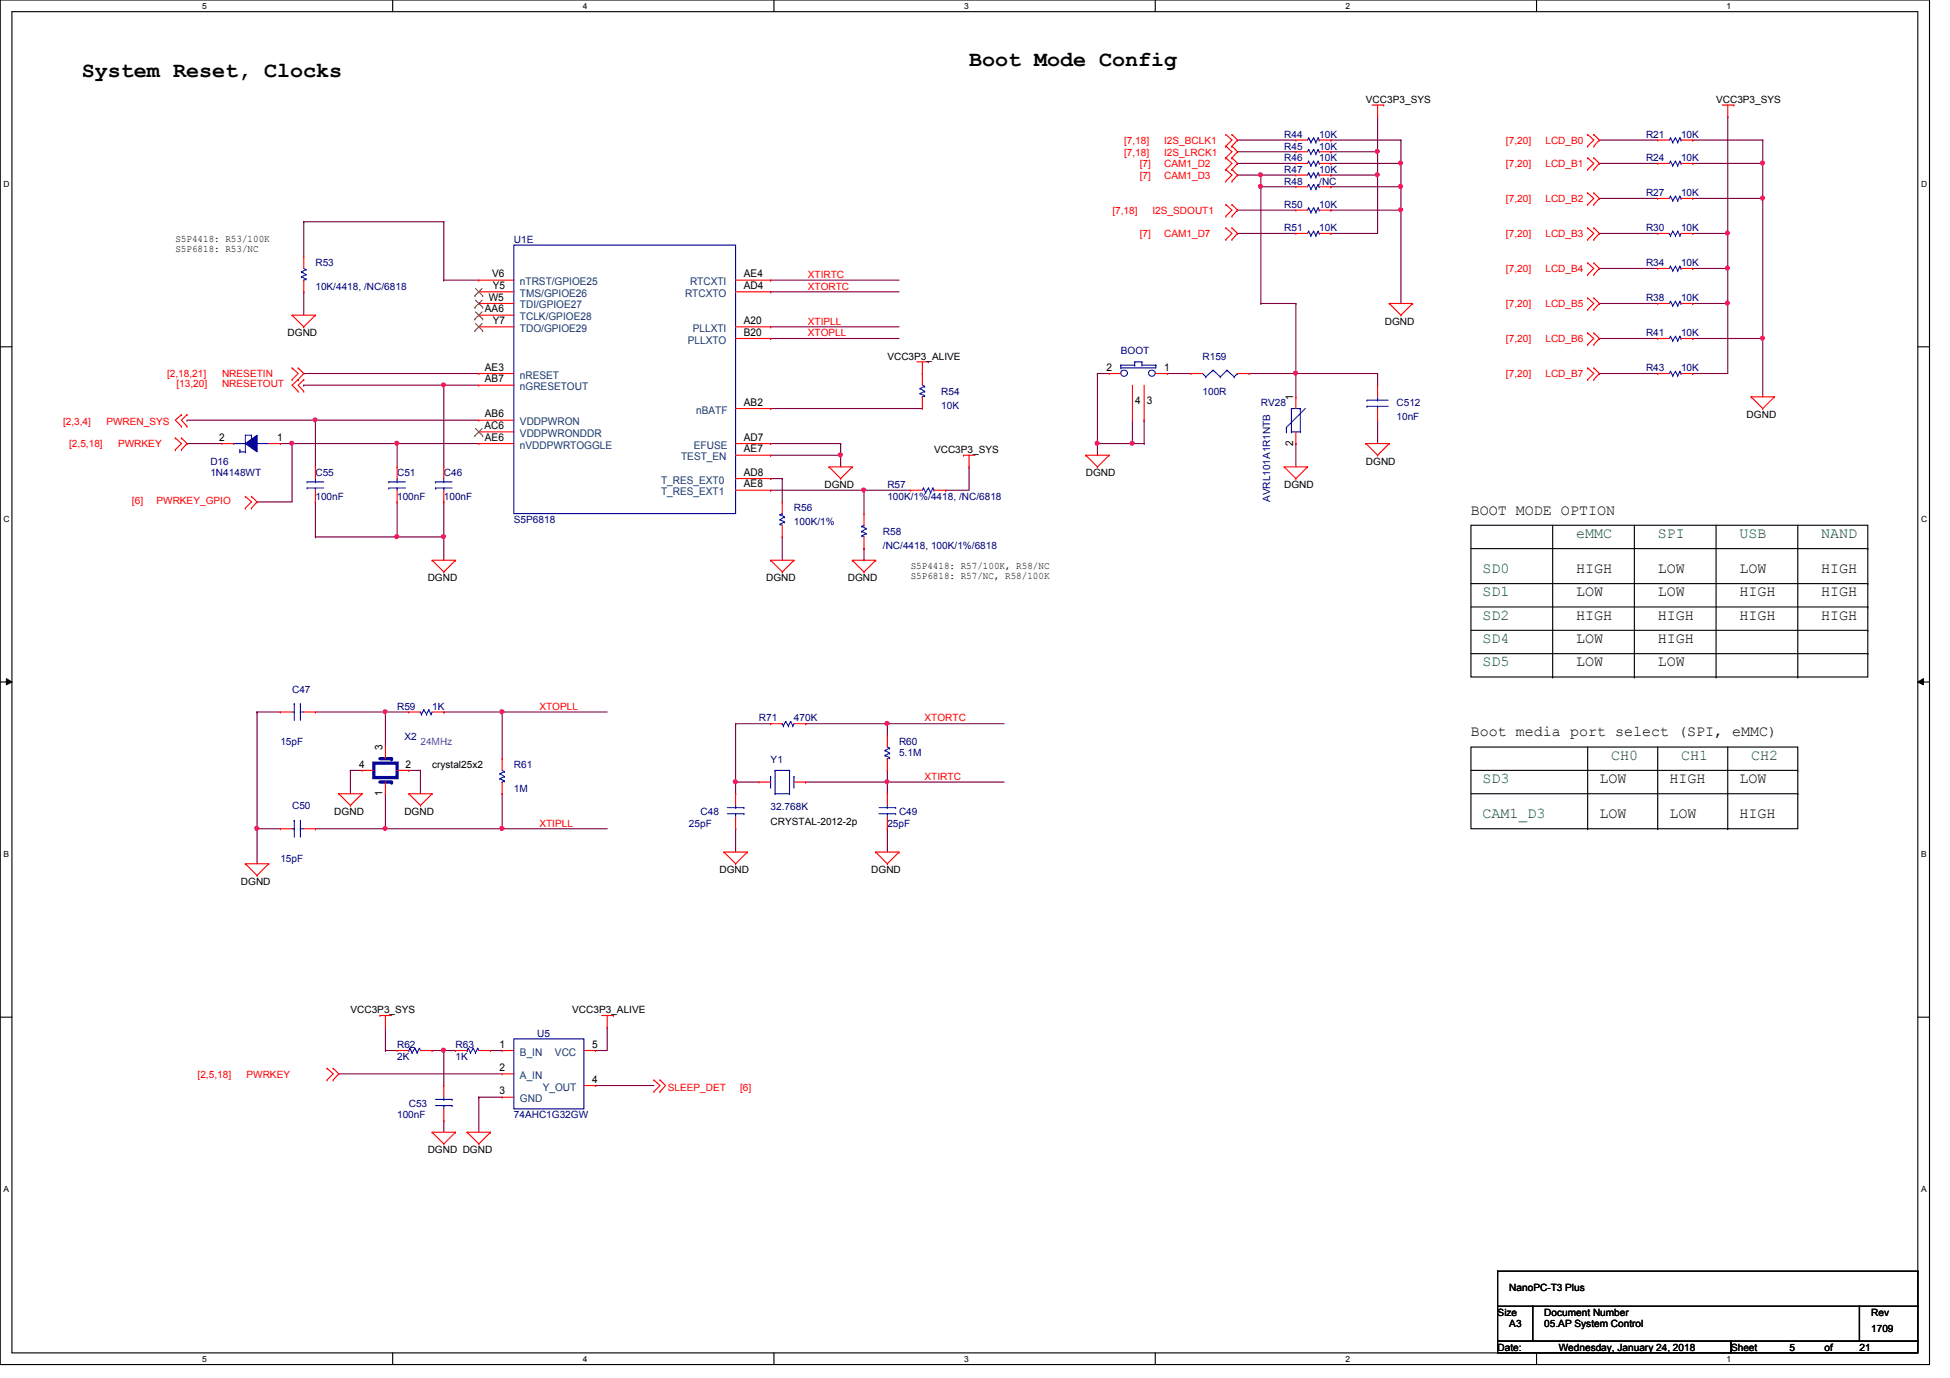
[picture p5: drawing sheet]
<svg xmlns="http://www.w3.org/2000/svg" width="297mm" height="210mm" viewBox="0 0 297 210" stroke-linecap="round" stroke-linejoin="round" font-family="sans-serif">
<defs><g id="words">
<g font-size="3.3">
<text x="12.5" y="11.8">System Reset, Clocks</text>
<text x="147.6" y="10">Boot Mode Config</text>
</g>
<g font-size="2.3">
<text x="224.1" y="78.4">BOOT MODE OPTION</text>
<text x="240.1" y="87.3">HIGH</text>
<text x="252.5" y="87.3">LOW</text>
<text x="265" y="87.3">LOW</text>
<text x="277.4" y="87.3">HIGH</text>
<text x="240.1" y="90.8">LOW</text>
<text x="240.1" y="94.4">HIGH</text>
<text x="252.5" y="90.8">LOW</text>
<text x="252.5" y="94.4">HIGH</text>
<text x="265" y="90.8">HIGH</text>
<text x="265" y="94.4">HIGH</text>
<text x="277.4" y="90.8">HIGH</text>
<text x="277.4" y="94.4">HIGH</text>
<text x="240.1" y="98">LOW</text>
<text x="240.1" y="101.5">LOW</text>
<text x="252.5" y="98">HIGH</text>
<text x="252.5" y="101.5">LOW</text>
<text x="224.1" y="112.2">Boot media port select (SPI, eMMC)</text>
<text x="243.6" y="119.3">LOW</text>
<text x="254.3" y="119.3">HIGH</text>
<text x="265" y="119.3">LOW</text>
<text x="243.6" y="124.6">LOW</text>
<text x="254.3" y="124.6">LOW</text>
<text x="265" y="124.6">HIGH</text>
</g>
<g font-size="2.3" fill="#008000">
<text x="240.1" y="82">eMMC</text>
<text x="252.5" y="82">SPI</text>
<text x="265" y="82">USB</text>
<text x="277.4" y="82">NAND</text>
<text x="225.8" y="87.3">SD0</text>
<text x="225.8" y="90.8">SD1</text>
<text x="225.8" y="94.4">SD2</text>
<text x="225.8" y="98">SD4</text>
<text x="225.8" y="101.5">SD5</text>
<text x="225.8" y="119.3">SD3</text>
<text x="245.4" y="115.7">CH0</text>
<text x="256.1" y="115.7">CH1</text>
<text x="266.7" y="115.7">CH2</text>
<text x="225.8" y="124.6">CAM1_D3</text>
</g>
<g font-size="1.6">
<text x="73.9" y="47.6">AA6</text>
<text x="74.5" y="45.8">W5</text>
<text x="75" y="42.2">V6</text>
<text x="75.1" y="44">Y5</text>
<text x="113.3" y="42.2">AE4</text>
<text x="113.3" y="44">AD4</text>
<text x="75.1" y="49.4">Y7</text>
<text x="113.3" y="49.4">A20</text>
<text x="113.3" y="51.1">B20</text>
<text x="73.9" y="56.5">AE3</text>
<text x="73.9" y="58.3">AB7</text>
<text x="168.5" y="56.5">2</text>
<text x="177.3" y="56.5">1</text>
<text x="73.8" y="65.4">AC6</text>
<text x="73.9" y="63.6">AB6</text>
<text x="113.3" y="61.8">AB2</text>
<text x="172.9" y="61.5">4</text>
<text x="174.7" y="61.5">3</text>
<text x="197" y="61" transform="rotate(-90 197 61)">1</text>
<text x="33.4" y="67.1">2</text>
<text x="42.2" y="67.1">1</text>
<text x="73.9" y="67.1">AE6</text>
<text x="113.3" y="67.1">AD7</text>
<text x="113.3" y="68.9">AE7</text>
<text x="197" y="67.9" transform="rotate(-90 197 67.9)">2</text>
<text x="113.3" y="72.5">AD8</text>
<text x="113.3" y="74.3">AE8</text>
<text x="54.7" y="116.9">4</text>
<text x="58.3" y="114.3" transform="rotate(-90 58.3 114.3)">3</text>
<text x="61.8" y="116.9">2</text>
<text x="58.3" y="121.2" transform="rotate(-90 58.3 121.2)">1</text>
<text x="76.1" y="159.6">1</text>
<text x="90.2" y="159.6">5</text>
<text x="76.1" y="163.2">2</text>
<text x="76.1" y="166.7">3</text>
<text x="90.2" y="164.9">4</text>
</g>
<g font-size="1.6" fill="#004080">
<text x="79.2" y="43.4">nTRST/GPIOE25</text>
<text x="79.2" y="45.2">TMS/GPIOE26</text>
<text x="79.2" y="47">TDI/GPIOE27</text>
<text x="104.3" y="45.2">RTCXTO</text>
<text x="105.1" y="43.4">RTCXTI</text>
<text x="79.2" y="48.8">TCLK/GPIOE28</text>
<text x="79.2" y="50.5">TDO/GPIOE29</text>
<text x="104.8" y="52.3">PLLXTO</text>
<text x="105.5" y="50.5">PLLXTI</text>
<text x="79.2" y="57.7">nRESET</text>
<text x="79.2" y="59.4">nGRESETOUT</text>
<text x="79.2" y="64.8">VDDPWRON</text>
<text x="106" y="63">nBATF</text>
<text x="79.2" y="66.5">VDDPWRONDDR</text>
<text x="79.2" y="68.3">nVDDPWRTOGGLE</text>
<text x="103.8" y="70.1">TEST_EN</text>
<text x="105.7" y="68.3">EFUSE</text>
<text x="100.7" y="73.7">T_RES_EXT0</text>
<text x="100.7" y="75.4">T_RES_EXT1</text>
<text x="79.2" y="160.8">B_IN</text>
<text x="84.5" y="160.8">VCC</text>
<text x="79.2" y="164.3">A_IN</text>
<text x="79.2" y="167.9">GND</text>
<text x="82.7" y="166.1">Y_OUT</text>
</g>
<g font-size="1.5">
<text x="208.1" y="15.7">VCC3P3_SYS</text>
<text x="261.4" y="15.7">VCC3P3_SYS</text>
<text x="26.7" y="36.8">S5P4418: R53/100K</text>
<text x="26.7" y="38.4">S5P6818: R53/NC</text>
<text x="43.8" y="51.2">DGND</text>
<text x="210.9" y="49.4">DGND</text>
<text x="135.2" y="54.8">VCC3P3_ALIVE</text>
<text x="266.1" y="63.7">DGND</text>
<text x="142.3" y="69">VCC3P3_SYS</text>
<text x="208.1" y="70.8">DGND</text>
<text x="125.6" y="74.3">DGND</text>
<text x="165.4" y="72.6">DGND</text>
<text x="195.6" y="74.3">DGND</text>
<text x="65.1" y="88.6">DGND</text>
<text x="116.7" y="88.6">DGND</text>
<text x="129.2" y="88.6">DGND</text>
<text x="138.7" y="86.6">S5P4418: R57/100K, R58/NC</text>
<text x="138.7" y="88.1">S5P6818: R57/NC, R58/100K</text>
<text x="65.8" y="117">crystal25x2</text>
<text x="50.9" y="124.1">DGND</text>
<text x="61.6" y="124.1">DGND</text>
<text x="117.4" y="125.7">CRYSTAL-2012-2p</text>
<text x="36.7" y="134.8">DGND</text>
<text x="109.6" y="133">DGND</text>
<text x="132.7" y="133">DGND</text>
<text x="53.4" y="154.3">VCC3P3_SYS</text>
<text x="87.2" y="154.3">VCC3P3_ALIVE</text>
<text x="65.1" y="175.7">DGND DGND</text>
<text x="229.9" y="196.7">NanoPC-T3 Plus</text>
<text x="228.1" y="200.4">Size</text>
<text x="229.9" y="202.2">A3</text>
<text x="235.2" y="200.4">Document Number</text>
<text x="235.2" y="202.2">05.AP System Control</text>
<text x="285" y="202.9">1709</text>
<text x="285" y="200.4">Rev</text>
<text x="228.1" y="205.7">Date:</text>
<text x="237.4" y="205.7">Wednesday, January 24, 2018</text>
<text x="263.7" y="205.7">Sheet</text>
<text x="272.6" y="205.7">5</text>
<text x="277.9" y="205.7">of</text>
<text x="283.2" y="205.7">21</text>
</g>
<g font-size="1.5" fill="#f00">
<text x="171.2" y="21.9">[7,18]</text>
<text x="171.2" y="23.7">[7,18]</text>
<text x="177.3" y="21.9">I2S_BCLK1</text>
<text x="177.3" y="23.7">I2S_LRCK1</text>
<text x="229.4" y="21.9">[7,20]</text>
<text x="235.4" y="21.9">LCD_B0</text>
<text x="173.6" y="25.5">[7]</text>
<text x="173.6" y="27.3">[7]</text>
<text x="177.3" y="25.5">CAM1_D2</text>
<text x="177.3" y="27.3">CAM1_D3</text>
<text x="229.4" y="25.5">[7,20]</text>
<text x="235.4" y="25.5">LCD_B1</text>
<text x="169.5" y="32.6">[7,18]</text>
<text x="175.6" y="32.6">I2S_SDOUT1</text>
<text x="229.4" y="30.8">[7,20]</text>
<text x="235.4" y="30.8">LCD_B2</text>
<text x="173.6" y="36.2">[7]</text>
<text x="177.3" y="36.2">CAM1_D7</text>
<text x="229.4" y="36.2">[7,20]</text>
<text x="229.4" y="41.5">[7,20]</text>
<text x="235.4" y="36.2">LCD_B3</text>
<text x="235.4" y="41.5">LCD_B4</text>
<text x="123.1" y="42.3">XTIRTC</text>
<text x="123.1" y="44.1">XTORTC</text>
<text x="229.4" y="46.8">[7,20]</text>
<text x="235.4" y="46.8">LCD_B5</text>
<text x="123.1" y="49.4">XTIPLL</text>
<text x="123.1" y="51.2">XTOPLL</text>
<text x="229.4" y="52.2">[7,20]</text>
<text x="235.4" y="52.2">LCD_B6</text>
<text x="25.4" y="57.5">[2,18,21]</text>
<text x="26.9" y="59">[13,20]</text>
<text x="33.8" y="59">NRESETOUT</text>
<text x="33.8" y="57.5">NRESETIN</text>
<text x="229.4" y="57.5">[7,20]</text>
<text x="235.4" y="57.5">LCD_B7</text>
<text x="9.6" y="64.8">[2,3,4]</text>
<text x="16.2" y="64.8">PWREN_SYS</text>
<text x="10.5" y="68.2">[2,5,18]</text>
<text x="18" y="68.2">PWRKEY</text>
<text x="20.1" y="76.8">[6]</text>
<text x="23.8" y="76.8">PWRKEY_GPIO</text>
<text x="82.2" y="108.1">XTOPLL</text>
<text x="140.8" y="109.9">XTORTC</text>
<text x="140.8" y="118.8">XTIRTC</text>
<text x="82.2" y="125.9">XTIPLL</text>
<text x="30.1" y="164.2">[2,5,18]</text>
<text x="37.5" y="164.2">PWRKEY</text>
<text x="101.7" y="166.1">SLEEP_DET</text>
<text x="112.7" y="166.1">[6]</text>
</g>
<g font-size="1.5" fill="#000080">
<text x="195.6" y="21">R44</text>
<text x="195.6" y="22.8">R45</text>
<text x="201" y="21">10K</text>
<text x="201" y="22.8">10K</text>
<text x="250.7" y="21">R21</text>
<text x="256.1" y="21">10K</text>
<text x="195.6" y="24.6">R46</text>
<text x="195.6" y="26.3">R47</text>
<text x="195.6" y="28.1">R48</text>
<text x="201" y="24.6">10K</text>
<text x="201" y="26.3">10K</text>
<text x="201" y="28.1">/NC</text>
<text x="250.7" y="29.9">R27</text>
<text x="250.7" y="24.6">R24</text>
<text x="256.1" y="29.9">10K</text>
<text x="256.1" y="24.6">10K</text>
<text x="195.6" y="31.7">R50</text>
<text x="195.6" y="35.2">R51</text>
<text x="201" y="31.7">10K</text>
<text x="201" y="35.2">10K</text>
<text x="250.7" y="35.2">R30</text>
<text x="256.1" y="35.2">10K</text>
<text x="48" y="40.6">R53</text>
<text x="78.3" y="37">U1E</text>
<text x="250.7" y="40.6">R34</text>
<text x="256.1" y="40.6">10K</text>
<text x="48" y="44.1">10K/4418, /NC/6818</text>
<text x="250.7" y="45.9">R38</text>
<text x="256.1" y="45.9">10K</text>
<text x="170.7" y="53.9">BOOT</text>
<text x="250.7" y="51.2">R41</text>
<text x="256.1" y="51.2">10K</text>
<text x="183.2" y="54.8">R159</text>
<text x="250.7" y="56.6">R43</text>
<text x="256.1" y="56.6">10K</text>
<text x="143.4" y="60.1">R54</text>
<text x="143.4" y="62.2">10K</text>
<text x="183.2" y="60.1">100R</text>
<text x="192.1" y="61.9">RV28</text>
<text x="212.7" y="61.9">C512</text>
<text x="212.7" y="64">10nF</text>
<text x="32" y="70.8">D16</text>
<text x="32" y="72.6">1N4148WT</text>
<text x="48" y="72.6">C55</text>
<text x="48" y="76.1">100nF</text>
<text x="60.5" y="72.6">C51</text>
<text x="60.5" y="76.1">100nF</text>
<text x="67.6" y="72.6">C46</text>
<text x="67.6" y="76.1">100nF</text>
<text x="120.9" y="77.9">R56</text>
<text x="135.2" y="74.3">R57</text>
<text x="135.2" y="76.1">100K/1%/4418, /NC/6818</text>
<text x="193.5" y="76.5" transform="rotate(-90 193.5 76.5)">AVRL101A1R1NTB</text>
<text x="78.3" y="79.7">S5P6818</text>
<text x="120.9" y="80">100K/1%</text>
<text x="134.5" y="81.4">R58</text>
<text x="134.5" y="83.6">/NC/4418, 100K/1%/6818</text>
<text x="44.5" y="105.5">C47</text>
<text x="42.7" y="113.5">15pF</text>
<text x="60.5" y="108.1">R59</text>
<text x="61.6" y="112.8">X2</text>
<text x="65.8" y="108.1">1K</text>
<text x="115.6" y="109.9">R71</text>
<text x="120.9" y="109.9">470K</text>
<text x="136.9" y="113.5">R60</text>
<text x="78.3" y="117">R61</text>
<text x="117.4" y="116.2">Y1</text>
<text x="136.9" y="115.2">5.1M</text>
<text x="44.5" y="123.3">C50</text>
<text x="78.3" y="120.6">1M</text>
<text x="104.9" y="125.9">25pF</text>
<text x="106.7" y="124.1">C48</text>
<text x="117.4" y="123.4">32.768K</text>
<text x="135.2" y="125.9">25pF</text>
<text x="136.9" y="124.1">C49</text>
<text x="42.7" y="131.2">15pF</text>
<text x="60.5" y="159.7">R62</text>
<text x="60.5" y="161.5">2K</text>
<text x="69.4" y="159.7">R63</text>
<text x="69.4" y="161.5">1K</text>
<text x="81.8" y="157.9">U5</text>
<text x="60.5" y="170.3">100nF</text>
<text x="62.3" y="168.6">C53</text>
<text x="78.3" y="170.3">74AHC1G32GW</text>
</g>
<text font-size="1.5" fill="#8000ff" x="64" y="113.5">24MHz</text>
<g font-size="1.3">
<text x="30.8" y="1.4">5</text>
<text x="88.8" y="1.4">4</text>
<text x="146.9" y="1.4">3</text>
<text x="204.9" y="1.4">2</text>
<text x="263" y="1.4">1</text>
<text x=".5" y="28.4">D</text>
<text x="292.6" y="28.4">D</text>
<text x=".5" y="79.5">C</text>
<text x="292.6" y="79.5">C</text>
<text x=".5" y="130.6">B</text>
<text x="292.6" y="130.6">B</text>
<text x=".5" y="181.6">A</text>
<text x="292.6" y="181.6">A</text>
<text x="30.8" y="207.5">5</text>
<text x="88.8" y="207.5">4</text>
<text x="146.9" y="207.5">3</text>
<text x="204.9" y="207.5">2</text>
<text x="263" y="207.5">1</text>
</g>
</g></defs>
<path d="M0 0h293.9v207.9h-293.9zM1.8 1.8h290.3v204.3h-290.3z" fill="none" stroke="#000" stroke-width=".17"/>
<g fill="#fff">
<path d="M30.8 .3h.7v1.4h-.7z"/>
<path d="M30.8 206.3h.7v1.5h-.7z"/>
</g>
<path d="M59.8 0v1.8M59.8 206.1v1.8" fill="none" stroke="#000" stroke-width=".17"/>
<g fill="#fff">
<path d="M88.8 .3h.6v1.4h-.6z"/>
<path d="M88.8 206.3h.6v1.5h-.6z"/>
</g>
<path d="M117.9 0v1.8M117.9 206.1v1.8" fill="none" stroke="#000" stroke-width=".17"/>
<g fill="#fff">
<path d="M146.9 .3h.6v1.4h-.6z"/>
<path d="M146.9 206.3h.6v1.5h-.6z"/>
</g>
<path d="M176 0v1.8M176 206.1v1.8" fill="none" stroke="#000" stroke-width=".17"/>
<g fill="#fff">
<path d="M204.9 .3h.7v1.4h-.7z"/>
<path d="M204.9 206.3h.7v1.5h-.7z"/>
</g>
<path d="M234.1 0v1.8M234.1 206.1v1.8" fill="none" stroke="#000" stroke-width=".17"/>
<g fill="#fff">
<path d="M263 .3h.7v1.4h-.7z"/>
<path d="M263 206.3h.7v1.5h-.7z"/>
<path d="M.5 27.3h1v1.4h-1z"/>
<path d="M292.6 27.3h1v1.4h-1z"/>
<path d="M.5 78.3h1v1.5h-1z"/>
<path d="M292.6 78.3h1v1.5h-1z"/>
</g>
<path d="M0 52.8h1.8M292.1 52.8h1.8" fill="none" stroke="#000" stroke-width=".17"/>
<g fill="#fff">
<path d="M.5 129.4h.9v1.4h-.9z"/>
<path d="M292.6 129.4h.9v1.4h-.9z"/>
</g>
<path d="M0 103.9h1.8M292.1 103.9h1.8" fill="none" stroke="#000" stroke-width=".17"/>
<path d="M1 103.4l.8 .5-.8 .4zM292.1 103.9l.9-.5v.9z" fill="#000"/>
<path d="M1 103.4l.8 .5-.8 .4zM292.1 103.9l.9-.5v.9z" fill="none" stroke="#000" stroke-width=".15"/>
<g fill="#fff">
<path d="M.5 180.4h.8v1.5h-.8z"/>
<path d="M292.6 180.4h.8v1.5h-.8z"/>
</g>
<g fill="none" stroke="#000" stroke-width=".17">
<path d="M224.1 80h60.4v23.1h-60.4zM224.1 83.6h60.4M224.1 88.9h60.4M224.1 92.5h60.4M224.1 96h60.4M224.1 99.6h60.4M236.5 80v23.1M249 80v23.1M261.4 80v23.1M273.9 80v23.1M284.5 83.6h.1M284.5 88.9h.1"/>
<path d="M284.5 92.5h.1M284.5 96h.1M284.5 99.6h.1M224.1 113.8h49.8v12.4h-49.8zM224.1 117.3h49.8M236.5 103.1h.1M241.8 113.8v12.4M249 103.1h.1M252.5 113.8v12.4M261.4 103.1h.1M263.2 113.8v12.4M273.9 103.1h.1"/>
<path d="M273.9 117.3h.1M224.1 120.9h49.8M241.8 126.2h.1M252.5 126.2h.1M263.2 126.2h.1M273.9 120.9h.1M0 154.9h1.8M292.1 154.9h1.8"/>
</g>
<path d="M58.7 126.2h.1M58.7 126.2h17.8" fill="none" stroke="#800040" stroke-width=".17"/>
<circle cx="76.4" cy="126.2" r=".31" fill="#f0f"/>
<circle cx="76.4" cy="126.2" r=".31" fill="none" stroke="#f0f" stroke-width=".17"/>
<circle cx="58.7" cy="126.2" r=".31" fill="#f0f"/>
<circle cx="58.7" cy="126.2" r=".31" fill="none" stroke="#f0f" stroke-width=".17"/>
<path d="M117.4 62.2h.1M117.4 69.3h.1M117.4 62.2h23.1M117.4 69.3h10.7" fill="none" stroke="#800040" stroke-width=".17"/>
<circle cx="128" cy="69.3" r=".31" fill="#f0f"/>
<circle cx="128" cy="69.3" r=".31" fill="none" stroke="#f0f" stroke-width=".17"/>
<path d="M67.6 108.5h.1M67.6 108.5h8.9" fill="none" stroke="#800040" stroke-width=".17"/>
<circle cx="76.4" cy="108.4" r=".31" fill="#f0f"/>
<circle cx="76.4" cy="108.4" r=".31" fill="none" stroke="#f0f" stroke-width=".17"/>
<path d="M112.1 110.2h.1M112.1 110.2v8.9" fill="none" stroke="#800040" stroke-width=".17"/>
<circle cx="112" cy="119.1" r=".31" fill="#f0f"/>
<circle cx="112" cy="119.1" r=".31" fill="none" stroke="#f0f" stroke-width=".17"/>
<path d="M58.7 108.5h.1M58.7 108.5h3.6M76.5 108.5h.1M76.5 108.5v7.1M122.7 110.2h.1M122.7 110.2h30.2M135.2 110.2h.1M76.5 126.2h.1M76.5 120.9h.1M76.5 126.2h16M76.5 120.9v5.3" fill="none" stroke="#800040" stroke-width=".17"/>
<circle cx="135.1" cy="110.2" r=".31" fill="#f0f"/>
<circle cx="135.1" cy="110.2" r=".31" fill="none" stroke="#f0f" stroke-width=".17"/>
<path d="M39.2 108.5h.1M39.2 108.5h3.5M39.2 126.2h.1M39.2 126.2v5.4" fill="none" stroke="#800040" stroke-width=".17"/>
<circle cx="39.1" cy="126.2" r=".31" fill="#f0f"/>
<circle cx="39.1" cy="126.2" r=".31" fill="none" stroke="#f0f" stroke-width=".17"/>
<path d="M112.1 119.1h.1M112.1 119.1h3.5M112.1 119.1v1.8M135.2 119.1h.1M135.2 119.1h17.7M39.2 126.2h.1M39.2 126.2h3.5" fill="none" stroke="#800040" stroke-width=".17"/>
<circle cx="135.1" cy="119.1" r=".31" fill="#f0f"/>
<circle cx="135.1" cy="119.1" r=".31" fill="none" stroke="#f0f" stroke-width=".17"/>
<path d="M67.6 76.5h.1M67.6 76.5v5.3M122.7 119.1h.1M122.7 119.1h12.5M135.2 119.1h.1M135.2 119.1v1.8M112.1 126.2h.1M112.1 126.2v3.6M135.2 126.2h.1M135.2 126.2v3.6" fill="none" stroke="#800040" stroke-width=".17"/>
<circle cx="67.5" cy="81.7" r=".31" fill="#f0f"/>
<circle cx="67.5" cy="81.7" r=".31" fill="none" stroke="#f0f" stroke-width=".17"/>
<g fill="none" stroke="#800040" stroke-width=".17">
<path d="M46.3 56.9h.1M46.3 44.4h.1M46.3 58.7h.1M46.3 56.9h26.6M46.3 58.7h26.6M46.3 44.4v3.6M67.6 58.7h.1M67.6 58.7v12.4M117.4 42.7h.1M117.4 44.4h.1M117.4 49.8h.1M117.4 51.6h.1"/>
<path d="M117.4 42.7h19.5M117.4 44.4h19.5M117.4 49.8h19.5M117.4 51.6h19.5M48 64h.1M48 64h24.9M117.4 67.6h.1M117.4 67.6h10.7M128.1 69.3h.1M128.1 67.6h.1M128.1 67.6v3.5M144.1 74.7h.1"/>
<path d="M147.6 71.1h.1M147.6 71.1v3.6h-3.5M39.2 108.5h.1M39.2 108.5v17.7M135.2 117.3h.1M135.2 110.2h.1M135.2 110.2v1.8M135.2 117.3v1.8"/>
</g>
<circle cx="67.5" cy="58.6" r=".31" fill="#f0f"/>
<circle cx="67.5" cy="58.6" r=".31" fill="none" stroke="#f0f" stroke-width=".17"/>
<path d="M117.4 74.7h.1M117.4 74.7h14.2M76.5 108.5h.1M76.5 108.5h16" fill="none" stroke="#800040" stroke-width=".17"/>
<circle cx="131.6" cy="74.6" r=".31" fill="#f0f"/>
<circle cx="131.6" cy="74.6" r=".31" fill="none" stroke="#f0f" stroke-width=".17"/>
<g fill="none" stroke="#800040" stroke-width=".17">
<path d="M46.3 33.8h.1M46.3 33.8v5.3M46.3 33.8h21.3M67.6 33.8h.1M67.6 33.8v8.9M188.5 23.1h.1M188.5 24.9h.1M188.5 23.1h8.9M188.5 24.9h8.9M243.6 30.2h.1M243.6 30.2h8.9M257.8 21.3h.1"/>
<path d="M257.8 21.3h10.7M263.2 35.6h.1M263.2 35.6v5.3M67.6 42.7h.1M67.6 42.7h5.3M257.8 51.6h.1M257.8 46.2h.1M257.8 56.9h.1M257.8 51.6h10.7M257.8 46.2h5.4M263.2 46.2h.1M263.2 46.2v10.7h-5.4"/>
<path d="M131.6 74.7h.1M131.6 74.7v3.5M131.6 74.7h7.1M131.6 83.6h.1M131.6 83.6v1.7"/>
</g>
<circle cx="263.1" cy="46.2" r=".31" fill="#f0f"/>
<circle cx="263.1" cy="46.2" r=".31" fill="none" stroke="#f0f" stroke-width=".17"/>
<path d="M202.7 24.9h.1M202.7 23.1h.1M202.7 24.9h10.7M202.7 23.1h7.1M243.6 40.9h.1M243.6 56.9h.1M243.6 40.9h8.9M243.6 56.9h8.9" fill="none" stroke="#800040" stroke-width=".17"/>
<circle cx="209.8" cy="23.1" r=".31" fill="#f0f"/>
<circle cx="209.8" cy="23.1" r=".31" fill="none" stroke="#f0f" stroke-width=".17"/>
<path d="M209.8 17.8h.1M209.8 17.8v5.3M257.8 30.2h.1M257.8 30.2h10.7" fill="none" stroke="#800040" stroke-width=".17"/>
<circle cx="268.5" cy="30.2" r=".31" fill="#f0f"/>
<circle cx="268.5" cy="30.2" r=".31" fill="none" stroke="#f0f" stroke-width=".17"/>
<path d="M243.6 24.9h.1M243.6 24.9h8.9M257.8 24.9h.1M257.8 24.9h10.7M243.6 51.6h.1M243.6 46.2h.1M243.6 51.6h8.9M243.6 46.2h8.9M257.8 40.9h.1M257.8 40.9h5.4M263.2 40.9h.1M263.2 40.9v5.3" fill="none" stroke="#800040" stroke-width=".17"/>
<circle cx="263.1" cy="40.8" r=".31" fill="#f0f"/>
<circle cx="263.1" cy="40.8" r=".31" fill="none" stroke="#f0f" stroke-width=".17"/>
<path d="M188.5 21.3h.1M188.5 21.3h8.9M202.7 21.3h.1M202.7 21.3h10.7M243.6 21.3h.1M243.6 21.3h8.9M257.8 35.6h.1M257.8 35.6h5.4" fill="none" stroke="#800040" stroke-width=".17"/>
<circle cx="263.1" cy="35.5" r=".31" fill="#f0f"/>
<circle cx="263.1" cy="35.5" r=".31" fill="none" stroke="#f0f" stroke-width=".17"/>
<path d="M213.4 24.9h.1M213.4 24.9v3.5M243.6 35.6h.1M243.6 35.6h8.9" fill="none" stroke="#800040" stroke-width=".17"/>
<circle cx="213.3" cy="28.4" r=".31" fill="#f0f"/>
<circle cx="213.3" cy="28.4" r=".31" fill="none" stroke="#f0f" stroke-width=".17"/>
<circle cx="213.3" cy="24.8" r=".31" fill="#f0f"/>
<circle cx="213.3" cy="24.8" r=".31" fill="none" stroke="#f0f" stroke-width=".17"/>
<g fill="none" stroke="#800040" stroke-width=".17">
<path d="M263.2 17.8h.1M263.2 17.8v17.8M188.5 35.6h.1M188.5 35.6h8.9M192.1 26.7h.1M192.1 26.7h5.3M202.7 35.6h.1M202.7 35.6h7.1M209.8 23.1h.1M209.8 23.1v3.6M213.4 32h.1M213.4 32v14.2"/>
<path d="M268.5 21.3h.1M268.5 24.9h.1M268.5 21.3v8.9"/>
</g>
<circle cx="268.5" cy="24.8" r=".31" fill="#f0f"/>
<circle cx="268.5" cy="24.8" r=".31" fill="none" stroke="#f0f" stroke-width=".17"/>
<path d="M268.5 30.2h.1M268.5 30.2v30.3M268.5 51.6h.1" fill="none" stroke="#800040" stroke-width=".17"/>
<circle cx="268.5" cy="51.5" r=".31" fill="#f0f"/>
<circle cx="268.5" cy="51.5" r=".31" fill="none" stroke="#f0f" stroke-width=".17"/>
<path d="M188.5 32h.1M188.5 32h8.9M209.8 26.7h.1M209.8 26.7v8.9M213.4 21.3h.1M213.4 28.4h.1M213.4 21.3v3.6M213.4 28.4v3.6" fill="none" stroke="#800040" stroke-width=".17"/>
<circle cx="209.8" cy="26.6" r=".31" fill="#f0f"/>
<circle cx="209.8" cy="26.6" r=".31" fill="none" stroke="#f0f" stroke-width=".17"/>
<path d="M202.7 32h.1M202.7 32h10.7" fill="none" stroke="#800040" stroke-width=".17"/>
<circle cx="213.3" cy="32" r=".31" fill="#f0f"/>
<circle cx="213.3" cy="32" r=".31" fill="none" stroke="#f0f" stroke-width=".17"/>
<g fill="none" stroke="#800040" stroke-width=".17">
<path d="M192.1 28.4h.1M192.1 26.7h.1M192.1 28.4h5.3M192.1 26.7v1.7M202.7 26.7h.1M202.7 28.4h.1M202.7 26.7h7.1M202.7 28.4h10.7M167.2 56.9h.1M167.2 56.9h1.7M209.8 56.9h.1M209.8 56.9v1.8"/>
<path d="M167.2 67.6h.1M167.2 67.6v1.7M209.8 64h.1M209.8 64v3.6"/>
</g>
<circle cx="192" cy="28.4" r=".31" fill="#f0f"/>
<circle cx="192" cy="28.4" r=".31" fill="none" stroke="#f0f" stroke-width=".17"/>
<circle cx="192" cy="26.6" r=".31" fill="#f0f"/>
<circle cx="192" cy="26.6" r=".31" fill="none" stroke="#f0f" stroke-width=".17"/>
<path d="M188.5 26.7h.1M188.5 26.7h3.6M192.1 28.4h.1M192.1 28.4v17.8M177.8 56.9h.1M177.8 56.9h3.6M192.1 46.2h.1M192.1 46.2h5.3M197.4 46.2h.1M197.4 46.2v10.7M112.1 110.2h.1M112.1 110.2h5.3" fill="none" stroke="#800040" stroke-width=".17"/>
<circle cx="197.3" cy="56.8" r=".31" fill="#f0f"/>
<circle cx="197.3" cy="56.8" r=".31" fill="none" stroke="#f0f" stroke-width=".17"/>
<path d="M197.4 56.9h.1M197.4 56.9v3.6M197.4 67.6h.1M197.4 67.6v3.5M48 108.5h.1M48 108.5h10.7M58.7 108.5h.1M58.7 108.5v5.3" fill="none" stroke="#800040" stroke-width=".17"/>
<circle cx="58.7" cy="108.4" r=".31" fill="#f0f"/>
<circle cx="58.7" cy="108.4" r=".31" fill="none" stroke="#f0f" stroke-width=".17"/>
<g fill="none" stroke="#800040" stroke-width=".17">
<path d="M190.3 56.9h.1M190.3 56.9h19.5M197.4 56.9h.1M44.5 67.6h.1M44.5 67.6h28.4M60.5 67.6h.1M60.5 67.6v3.5M53.4 117.3h.1M53.4 117.3h1.8M53.4 117.3v3.6M62.3 117.3h.1M62.3 117.3h1.7"/>
<path d="M64 117.3h.1M64 117.3v3.6M48 126.2h.1M58.7 120.9h.1M58.7 120.9v5.3h-10.7"/>
</g>
<circle cx="60.4" cy="67.5" r=".31" fill="#f0f"/>
<circle cx="60.4" cy="67.5" r=".31" fill="none" stroke="#f0f" stroke-width=".17"/>
<circle cx="44.4" cy="67.5" r=".31" fill="#f0f"/>
<circle cx="44.4" cy="67.5" r=".31" fill="none" stroke="#f0f" stroke-width=".17"/>
<path d="M60.5 76.5h.1M60.5 76.5v5.3" fill="none" stroke="#800040" stroke-width=".17"/>
<circle cx="60.4" cy="81.7" r=".31" fill="#f0f"/>
<circle cx="60.4" cy="81.7" r=".31" fill="none" stroke="#f0f" stroke-width=".17"/>
<path d="M28.5 64h.1M28.5 64h19.5M48 64h.1M48 64v7.1" fill="none" stroke="#800040" stroke-width=".17"/>
<circle cx="48" cy="64" r=".31" fill="#f0f"/>
<circle cx="48" cy="64" r=".31" fill="none" stroke="#f0f" stroke-width=".17"/>
<g fill="none" stroke="#800040" stroke-width=".17">
<path d="M167.2 56.9h.1M167.2 56.9v10.7h5.3M28.5 67.6h.1M28.5 67.6h5.3M39.2 76.5h.1M42.7 67.6h.1M42.7 67.6h1.8M44.5 67.6h.1M44.5 67.6v8.9h-5.3M48 76.5h.1M48 76.5v5.3M117.4 72.9h.1"/>
<path d="M117.4 72.9h1.8M119.2 72.9h.1M119.2 72.9v3.6M172.5 67.6h.1M174.3 64h.1M174.3 64v3.6M48 81.8h.1M48 81.8h19.6M60.5 81.8h.1M67.6 81.8h.1M67.6 81.8v3.5M119.2 81.8h.1"/>
<path d="M119.2 81.8v3.5"/>
</g>
<circle cx="167.1" cy="67.5" r=".31" fill="#f0f"/>
<circle cx="167.1" cy="67.5" r=".31" fill="none" stroke="#f0f" stroke-width=".17"/>
<path d="M172.5 67.6h.1M172.5 64v3.6" fill="none" stroke="#800040" stroke-width=".17"/>
<circle cx="172.5" cy="67.5" r=".31" fill="#f0f"/>
<circle cx="172.5" cy="67.5" r=".31" fill="none" stroke="#f0f" stroke-width=".17"/>
<g fill="none" stroke="#800040" stroke-width=".17">
<path d="M172.5 67.6h1.8M174.3 67.6h.1M92.5 156.5h.1M92.5 156.5v3.5h-1.8M65.8 160h.1M65.8 160h1.8M72.9 167.1h.1M72.9 167.1h3.6M72.9 167.1v5.4M74.7 160h.1M74.7 160h1.8M90.7 165.4h.1"/>
<path d="M90.7 160h.1M90.7 165.4h8.9"/>
</g>
<circle cx="67.5" cy="160" r=".31" fill="#f0f"/>
<circle cx="67.5" cy="160" r=".31" fill="none" stroke="#f0f" stroke-width=".17"/>
<path d="M58.7 156.5h.1M58.7 156.5v3.5M51.6 163.6h.1M51.6 163.6h24.9M58.7 160h.1M58.7 160h1.8M67.6 160h.1M67.6 170.7h.1M67.6 160v5.4M67.6 170.7v1.8M67.6 160h1.8" fill="none" stroke="#800040" stroke-width=".17"/>
<g fill="none" stroke="#f00" stroke-width=".17">
<path d="M209 16h1.8M209.8 17.8h.1M209.8 16v1.8M210.8 16h.1M262.3 16h1.8M263.2 17.8h.1M263.2 16v1.8M264.1 16h.1M186.7 22.3h.1M186.7 20.5h.1M186.7 24h.1M186.7 25.8h.1"/>
<path d="M186.7 27.6h.1M186.7 32.9h.1M186.7 31.2h.1M186.7 36.5h.1M186.7 34.7h.1M186.7 20.5l1 .8-1 1M186.7 22.3l1 .8-1 .9M186.7 24l1 .9-1 .9M186.7 25.8l1 .9-1 .9M186.7 31.2l1 .8-1 .9M186.7 34.7l1 .9-1 .9M187.7 20.5h.1"/>
<path d="M187.7 22.3h.1M187.7 24h.1M187.7 25.8h.1M187.7 27.6h.1M187.7 31.2h.1M187.7 32.9h.1M187.7 34.7h.1M187.7 36.5h.1M187.7 20.5l.8 .8-.8 1M187.7 22.3l.8 .8-.8 .9M187.7 24l.8 .9-.8 .9M187.7 25.8l.8 .9-.8 .9"/>
<path d="M187.7 31.2l.8 .8-.8 .9M187.7 34.7l.8 .9-.8 .9M197.4 24.9h.1M197.4 32h.1M197.4 21.3h.1M197.4 26.7h.1M197.4 35.6h.1M197.4 23.1h.1M197.4 24.9h1.8M197.4 32h1.8M197.4 21.3h1.8M197.4 26.7h1.8"/>
<path d="M197.4 35.6h1.8M197.4 23.1h1.8M201 24.9h1.7M201 32h1.7M201 21.3h1.7M201 26.7h1.7M201 35.6h1.7M201 23.1h1.7M202.7 24.9h.1M202.7 32h.1M202.7 21.3h.1M202.7 26.7h.1"/>
<path d="M202.7 35.6h.1M202.7 23.1h.1M241.8 22.3h.1M241.8 20.5h.1M241.8 25.8h.1M241.8 24h.1M241.8 31.2h.1M241.8 29.4h.1M241.8 36.5h.1M241.8 34.7h.1M241.8 20.5l1 .8-1 1M241.8 24l1 .9-1 .9"/>
<path d="M241.8 29.4l1 .8-1 1M241.8 34.7l1 .9-1 .9M242.8 20.5h.1M242.8 22.3h.1M242.8 24h.1M242.8 25.8h.1M242.8 29.4h.1M242.8 31.2h.1M242.8 34.7h.1M242.8 36.5h.1M242.8 20.5l.8 .8-.8 1M242.8 24l.8 .9-.8 .9"/>
<path d="M242.8 29.4l.8 .8-.8 1M242.8 34.7l.8 .9-.8 .9M252.5 30.2h.1M252.5 21.3h.1M252.5 30.2h1.8M252.5 21.3h1.8M256.1 30.2h1.7M256.1 21.3h1.7M257.8 30.2h.1M257.8 21.3h.1M44.5 48h.1M44.5 56h.1"/>
<path d="M44.5 57.8h.1M44.5 48h3.5M44.5 48l1.8 1.8M44.5 56l.9 .9-.9 .9M45.4 59.6h.1M45.4 57.8h.1M45.4 56h.1M45.4 57.8l-.9 .9 .9 .9M45.4 56l.9 .9-.9 .9M46.3 49.8h.1M46.3 59.6h.1M46.3 57.8h.1"/>
<path d="M46.3 57.8l-.9 .9 .9 .9M48 48h.1M48 48l-1.7 1.8M72.9 42.7h.1M72.9 44.4h.1M72.9 46.2h.1M72.9 48h.1M72.9 49.8h.1M72.9 56.9h.1M72.9 58.7h.1M72.9 48h5.4M72.9 46.2h5.4"/>
<path d="M72.9 56.9h5.4M72.9 42.7h5.4M72.9 44.4h5.4M72.9 49.8h5.4M72.9 58.7h5.4M112.1 51.6h5.3M112.1 42.7h5.3M112.1 44.4h5.3M112.1 49.8h5.3M117.4 49.8h.1M117.4 51.6h.1M117.4 42.7h.1"/>
<path d="M117.4 44.4h.1M139.7 55.1h1.7M140.5 56.9h.1M140.5 55.1v1.8M141.4 55.1h.1M168.9 56.9h.1M168.9 56.9h1.8M172.5 58.7v5.3M174.3 58.7v5.3M176.1 56.9h1.7M177.8 56.9h.1M181.4 56.9h.1"/>
<path d="M181.4 56.9h1.8M188.5 56.9h1.8M190.3 56.9h.1M209.8 58.7h.1M209.8 58.7v1.8M211.6 46.2h.1M211.6 46.2h3.6M211.6 46.2l1.8 1.8M213.4 48h.1M215.2 46.2h.1M215.2 46.2l-1.8 1.8M241.8 57.8h.1"/>
<path d="M241.8 56h.1M241.8 41.8h.1M241.8 40h.1M241.8 47.2h.1M241.8 45.4h.1M241.8 52.5h.1M241.8 50.7h.1M241.8 56l1 .9-1 .9M241.8 40l1 .9-1 .9M241.8 45.4l1 .8-1 1M241.8 50.7l1 .9-1 .9M242.8 56h.1"/>
<path d="M242.8 57.8h.1M242.8 40h.1M242.8 41.8h.1M242.8 45.4h.1M242.8 47.2h.1M242.8 50.7h.1M242.8 52.5h.1M242.8 56l.8 .9-.8 .9M242.8 40l.8 .9-.8 .9M242.8 45.4l.8 .8-.8 1M242.8 50.7l.8 .9-.8 .9M252.5 40.9h.1"/>
<path d="M252.5 56.9h.1M252.5 51.6h.1M252.5 40.9h1.8M252.5 56.9h1.8M252.5 51.6h1.8M256.1 40.9h1.7M256.1 56.9h1.7M256.1 51.6h1.7M257.8 40.9h.1M257.8 56.9h.1M257.8 51.6h.1M26.7 66.7h.1"/>
<path d="M26.7 68.5h.1M26.7 66.7l.9 .9-.9 .9M27.6 64.9h.1M27.6 63.2h.1M27.6 68.5h.1M27.6 66.7h.1M27.6 63.2l-.9 .8 .9 .9M27.6 66.7l.9 .9-.9 .9M28.5 64.9h.1M28.5 63.2h.1M28.5 63.2l-.9 .8 .9 .9M37.4 75.6h.1"/>
<path d="M37.4 77.4h.1M37.4 75.6l.9 .9-.9 .9M38.3 77.4h.1M38.3 75.6h.1M38.3 75.6l.9 .9-.9 .9M67.6 76.5h.1M67.6 71.1h.1M67.6 71.1v1.8M67.6 74.7v1.8M72.9 64h.1M72.9 65.8h.1M72.9 67.6h.1"/>
<path d="M72.9 67.6h5.4M72.9 64h5.4M72.9 65.8h5.4M112.1 69.3h5.3M112.1 67.6h5.3M112.1 74.7h5.3M112.1 62.2h5.3M112.1 72.9h5.3M117.4 67.6h.1M117.4 62.2h.1M117.4 69.3h.1M117.4 72.9h.1"/>
<path d="M117.4 74.7h.1M126.3 71.1h.1M126.3 71.1h3.5M126.3 71.1l1.8 1.8M128.1 72.9h.1M129.8 71.1h.1M129.8 71.1l-1.7 1.8M138.7 74.7h.1M138.7 74.7h1.8M142.3 74.7h1.8M144.1 74.7h.1M146.8 69.3h.1"/>
<path d="M146.8 69.3h1.7M147.6 71.1h.1M147.6 69.3v1.8M165.4 69.3h.1M165.4 69.3h3.5M165.4 69.3l1.8 1.8M167.2 71.1h.1M168.9 69.3h.1M168.9 69.3l-1.7 1.8M172.5 64h.1M174.3 64h.1M195.6 71.1h.1"/>
<path d="M195.6 71.1h3.6M195.6 71.1l1.8 1.8M197.4 72.9h.1M199.2 71.1h.1M199.2 71.1l-1.8 1.8M208.1 67.6h.1M208.1 67.6h3.5M208.1 67.6l1.7 1.7M209.8 69.3h.1M209.8 64h.1M209.8 62.2v1.8M211.6 67.6h.1"/>
<path d="M211.6 67.6l-1.8 1.7M266.7 60.5h.1M266.7 60.5h3.6M266.7 60.5l1.8 1.7M268.5 62.2h.1M270.3 60.5h.1M270.3 60.5l-1.8 1.7M65.8 85.3h.1M65.8 85.3h3.6M65.8 85.3l1.8 1.8M67.6 87.1h.1M69.4 85.3h.1"/>
<path d="M69.4 85.3l-1.8 1.8M117.4 85.3h.1M117.4 85.3h3.5M117.4 85.3l1.8 1.8M119.2 87.1h.1M120.9 85.3h.1M120.9 85.3l-1.7 1.8M129.8 85.3h.1M129.8 85.3h3.6M129.8 85.3l1.8 1.8M131.6 87.1h.1M133.4 85.3h.1"/>
<path d="M133.4 85.3l-1.8 1.8M42.7 108.5h.1M42.7 108.5h1.8M46.3 108.5h1.7M48 108.5h.1M117.4 110.2h.1M117.4 110.2h1.8M120.9 110.2h1.8M122.7 110.2h.1M37.4 131.6h.1M37.4 131.6h3.5M37.4 131.6l1.8 1.7"/>
<path d="M39.2 133.3h.1M40.9 131.6h.1M40.9 131.6l-1.7 1.7M42.7 126.2h.1M42.7 126.2h1.8M46.3 126.2h1.7M48 126.2h.1M51.6 120.9h.1M51.6 120.9h3.6M51.6 120.9l1.8 1.8M53.4 122.7h.1M55.2 120.9h.1"/>
<path d="M55.2 120.9l-1.8 1.8M62.3 120.9h.1M62.3 120.9h3.5M62.3 120.9l1.7 1.8M64 122.7h.1M65.8 120.9h.1M65.8 120.9l-1.8 1.8M110.3 129.8h.1M110.3 129.8h3.5M110.3 129.8l1.8 1.8M112.1 131.6h.1M112.1 120.9h.1"/>
<path d="M112.1 126.2h.1M112.1 120.9v1.8M112.1 124.5v1.7M113.8 129.8h.1M113.8 129.8l-1.7 1.8M133.4 129.8h.1M133.4 129.8h3.5M133.4 129.8l1.8 1.8M135.2 131.6h.1M135.2 120.9h.1M135.2 126.2h.1M135.2 120.9v1.8"/>
<path d="M135.2 124.5v1.7M136.9 129.8h.1M136.9 129.8l-1.7 1.8M57.9 154.7h.1M57.9 154.7h1.7M58.7 156.5h.1M58.7 154.7v1.8M91.6 154.7h1.8M92.5 156.5h.1M92.5 154.7v1.8M93.4 154.7h.1M49.8 162.7h.1"/>
<path d="M49.8 164.5h.1M49.8 162.7l1 .9-1 .9M50.8 164.5h.1M50.8 162.7h.1M50.8 162.7l.8 .9-.8 .9M60.5 160h.1M60.5 160h1.8M64 160h1.8M65.8 172.5h.1M65.8 160h.1M65.8 172.5h3.6M65.8 172.5l1.8 1.7"/>
<path d="M67.6 174.2h.1M67.6 165.4h.1M67.6 170.7h.1M67.6 165.4v1.7M67.6 168.9v1.8M69.4 172.5h.1M69.4 160h.1M69.4 172.5l-1.8 1.7M69.4 160h1.8M71.2 172.5h.1M71.2 172.5h3.5M71.2 172.5l1.7 1.7"/>
<path d="M72.9 174.2h.1M72.9 160h1.8M74.7 172.5h.1M74.7 160h.1M74.7 172.5l-1.8 1.7M99.6 164.5h.1M99.6 166.3h.1M99.6 164.5l.9 .9-.9 .9M100.5 164.5h.1M100.5 166.3h.1M100.5 164.5l.9 .9-.9 .9"/>
</g>
<path d="M228.1 199h5.4v5.3h-5.4zM228.1 193.6h.1M228.1 193.6v5.4M228.1 193.6h64M233.5 199h49.7v5.3h-49.7zM283.2 199h8.9v5.3h-8.9zM292.1 193.6h.1M292.1 199h.1M292.1 193.6v5.4M228.1 204.3h35.6v1.8h-35.6zM263.7 204.3h28.4v1.8h-28.4z" fill="none" stroke="#000" stroke-width=".17"/>
<g fill="none" stroke="#00f" stroke-width=".17">
<path d="M78.3 37.3h33.8v40.9h-33.8zM199.3 24.6h.1M199.3 31.7h.1M199.3 21h.1M199.3 26.3h.1M199.3 35.2h.1M199.3 22.8h.1M199.3 24.6l-.1 .3M199.3 24.6l.4 .6M199.3 31.7l-.1 .3M199.3 31.7l.4 .6M199.3 21l-.1 .3"/>
<path d="M199.3 21l.4 .7M199.3 26.3l-.1 .4M199.3 26.3l.4 .7M199.3 35.2l-.1 .4M199.3 35.2l.4 .7M199.3 22.8l-.1 .3M199.3 22.8l.4 .7M199.7 25.2h.1M199.7 32.3h.1M199.7 21.7h.1M199.7 27h.1M199.7 35.9h.1"/>
<path d="M199.7 23.5h.1M200.1 24.6h.1M200.1 31.7h.1M200.1 21h.1M200.1 26.3h.1M200.1 35.2h.1M200.1 22.8h.1M200.1 24.6l-.4 .6M200.1 24.6l.3 .6M200.1 31.7l-.4 .6M200.1 31.7l.3 .6M200.1 21l-.4 .7"/>
<path d="M200.1 21l.3 .7M200.1 26.3l-.4 .7M200.1 26.3l.3 .7M200.1 35.2l-.4 .7M200.1 35.2l.3 .7M200.1 22.8l-.4 .7M200.1 22.8l.3 .7M200.4 25.2h.1M200.4 32.3h.1M200.4 21.7h.1M200.4 27h.1M200.4 35.9h.1"/>
<path d="M200.4 23.5h.1M200.8 24.6h.1M200.8 31.7h.1M200.8 21h.1M200.8 26.3h.1M200.8 35.2h.1M200.8 22.8h.1M200.8 24.6l-.4 .6M200.8 24.6l.2 .3M200.8 31.7l-.4 .6M200.8 31.7l.2 .3M200.8 21l-.4 .7"/>
<path d="M200.8 21l.2 .3M200.8 26.3l-.4 .7M200.8 26.3l.2 .4M200.8 35.2l-.4 .7M200.8 35.2l.2 .4M200.8 22.8l-.4 .7M200.8 22.8l.2 .3M201 24.9h.1M201 32h.1M201 21.3h.1M201 26.7h.1M201 35.6h.1"/>
<path d="M201 23.1h.1M254.5 29.9h.1M254.5 21h.1M254.5 29.9l-.2 .3M254.5 29.9l.3 .7M254.5 21l-.2 .3M254.5 21l.3 .7M254.8 30.6h.1M254.8 21.7h.1M255.2 29.9h.1M255.2 21h.1M255.2 29.9l-.4 .7"/>
<path d="M255.2 29.9l.4 .7M255.2 21l-.4 .7M255.2 21l.4 .7M255.6 30.6h.1M255.6 21.7h.1M255.9 29.9h.1M255.9 21h.1M255.9 29.9l-.3 .7M255.9 29.9l.2 .3M255.9 21l-.3 .7M255.9 21l.2 .3M256.1 30.2h.1"/>
<path d="M256.1 21.3h.1M170.7 56h.1M170.7 55.6h.1M170.7 55.6v.4M170.7 55.6h2.1M172.8 55.6h.1M172.8 55.1h.1M172.8 55.1v.5M172.8 55.1h1.1M173.9 55.1h.1M173.9 55.6h.1M173.9 55.6h2.2"/>
<path d="M173.9 55.1v.5M176.1 55.6h.1M176.1 55.6v.4h-5.4M183.2 56.9l.5 .5M183.7 57.4h.1M184.8 56.4h.1M184.8 56.4l-1.1 1M184.8 56.4l1.1 1M185.9 57.4h.1M186.9 56.4h.1M186.9 56.4l-1 1M186.9 56.4l1.1 1"/>
<path d="M188 57.4h.1M188.5 56.9h.1M188.5 56.9l-.5 .5M254.5 40.6h.1M254.5 56.6h.1M254.5 51.2h.1M254.5 40.6l-.2 .3M254.5 40.6l.3 .6M254.5 56.6l-.2 .3M254.5 56.6l.3 .6M254.5 51.2l-.2 .4M254.5 51.2l.3 .7"/>
<path d="M254.8 41.2h.1M254.8 57.2h.1M254.8 51.9h.1M255.2 40.6h.1M255.2 56.6h.1M255.2 51.2h.1M255.2 40.6l-.4 .6M255.2 40.6l.4 .6M255.2 56.6l-.4 .6M255.2 56.6l.4 .6M255.2 51.2l-.4 .7M255.2 51.2l.4 .7"/>
<path d="M255.6 41.2h.1M255.6 57.2h.1M255.6 51.9h.1M255.9 40.6h.1M255.9 56.6h.1M255.9 51.2h.1M255.9 40.6l-.3 .6M255.9 40.6l.2 .3M255.9 56.6l-.3 .6M255.9 56.6l.2 .3M255.9 51.2l-.3 .7M255.9 51.2l.2 .4"/>
<path d="M256.1 40.9h.1M256.1 56.9h.1M256.1 51.6h.1M66.3 73.4h.1M66.3 74.3h.1M66.3 73.4h2.6M66.3 74.3h2.6M67.6 74.3h.1M67.6 73.4h.1M67.6 72.9v.5M67.6 74.3v.4M140.7 74.3h.1"/>
<path d="M140.7 74.3l-.2 .4M140.7 74.3l.3 .7M141 75h.1M141.4 74.3h.1M141.4 74.3l-.4 .7M141.4 74.3l.4 .7M141.8 75h.1M142.1 74.3h.1M142.1 74.3l-.3 .7M142.1 74.3l.2 .4M142.3 74.7h.1M208.2 61h.1"/>
<path d="M208.2 61.9h.1M208.2 61h3.3M208.2 61.9h3.3M209.8 61.9h.1M209.8 61h.1M209.8 60.5v.5M209.8 61.9v.3M44.5 108.5h.3M44.8 108.5h.1M44.8 107.2h.1M44.8 107.2v2.5M45.8 107.2h.1"/>
<path d="M45.8 108.5h.1M45.8 107.2v2.5M45.8 108.5h.5M119.2 110.2h.1M119.2 110.2l.1 .4M119.3 110.6h.1M119.7 109.9h.1M119.7 109.9l.4 .7M119.7 109.9l-.4 .7M120.1 110.6h.1M120.4 109.9h.1M120.4 109.9l.4 .7"/>
<path d="M120.4 109.9l-.3 .7M120.8 110.6h.1M120.9 110.2l-.1 .4M44.5 126.2h.3M44.8 126.2h.1M44.8 125h.1M44.8 125v2.5M45.8 125h.1M45.8 126.2h.1M45.8 126.2h.5M45.8 125v2.5M110.8 124h2.5"/>
<path d="M110.8 123h2.5M112.1 123h.1M112.1 124h.1M112.1 122.7v.3M112.1 124v.5M113.3 124h.1M113.3 123h.1M133.9 124h2.5M133.9 123h2.5M135.2 123h.1M135.2 124h.1M135.2 122.7v.3"/>
<path d="M135.2 124v.5M136.4 124h.1M136.4 123h.1M62.4 159.7h.1M62.4 159.7l.4 .7M62.4 159.7l-.1 .3M63.2 159.7h.1M63.2 159.7l.3 .7M63.2 159.7l-.4 .7M63.9 159.7h.1M63.9 159.7l.1 .3M63.9 159.7l-.4 .7"/>
<path d="M71.3 159.7h.1M71.3 159.7l.4 .7M71.3 159.7l-.1 .3M72.1 159.7h.1M72.1 159.7l.3 .7M72.1 159.7l-.4 .7M72.8 159.7h.1M72.8 159.7l.1 .3M72.8 159.7l-.4 .7M62.3 160h.1M62.8 160.4h.1M63.5 160.4h.1"/>
<path d="M66.3 168.4h2.6M66.3 167.5h2.6M67.6 167.5h.1M67.6 168.4h.1M67.6 167.1v.4M67.6 168.4v.5M68.9 168.4h.1M68.9 167.5h.1M71.2 160h.1M71.7 160.4h.1M72.4 160.4h.1"/>
<circle cx="171.2" cy="56.8" r=".5"/>
<circle cx="175.5" cy="56.8" r=".5"/>
</g>
<g fill="none" stroke="#804000" stroke-width=".15">
<path d="M72.3 45h.1M72.3 46.8h.1M72.3 48.6h.1M72.3 50.4h.1M72.4 43.9l1.1 1.1M72.4 45.7l1.1 1.1M72.4 47.5l1.1 1.1M72.4 49.3l1.1 1.1M73.4 43.9l-1.1 1.1M73.4 45.7l-1.1 1.1M73.4 47.5l-1.1 1.1M73.4 49.3l-1.1 1.1"/>
<path d="M73.5 45h.1M73.5 46.8h.1M73.5 48.6h.1M73.5 50.4h.1M72.3 66.4h.1M72.4 65.3l1.1 1.1M73.4 65.3l-1.1 1.1M73.5 66.4h.1"/>
</g>
<path d="M57.9 119.1h1.7" fill="none" stroke="#00f" stroke-width=".51"/>
<circle cx="59.6" cy="119.1" r=".25" fill="#00f"/>
<path d="M57.9 115.6h1.7" fill="none" stroke="#00f" stroke-width=".51"/>
<circle cx="59.6" cy="115.6" r=".25" fill="#00f"/>
<path d="M56.9 116.2h3.6v2.2h-3.6z" fill="none" stroke="#00f" stroke-width=".51"/>
<g fill="none" stroke="#f00" stroke-width=".17">
<path d="M252.5 46.2h.1M252.5 46.2h1.8M256.1 46.2h1.7M257.8 46.2h.1M197.4 60.5h.1M197.4 67.6h.1M197.4 60.5v1.7M197.4 65.8v1.8M55.2 117.3h.1M55.2 117.3h1.7M58.7 113.8h.1M58.7 113.8v1.8"/>
<path d="M58.7 119.1v1.8M60.5 117.3h1.8M62.3 117.3h.1M115.6 119.1h.1M115.6 119.1h1.8M120.9 119.1h1.8M122.7 119.1h.1M58.7 120.9h.1"/>
</g>
<g fill="none" stroke="#00f" stroke-width=".17">
<path d="M254.5 45.9h.1M254.5 45.9l-.2 .3M254.5 45.9l.3 .7M254.8 46.6h.1M255.2 45.9h.1M255.2 45.9l-.4 .7M255.2 45.9l.4 .7M255.6 46.6h.1M255.9 45.9h.1M255.9 45.9l-.3 .7M255.9 45.9l.2 .3M256.1 46.2h.1"/>
<path d="M35.6 67.6h.1M35.6 67.6h1.8M36.5 68.8h.1M36.5 68.8h.9M37.4 68.8h.1M38.3 66.3h.1M38.3 66.3h-.9v2.5M39.2 67.6h.1M39.2 67.6h1.7M196 65.1h.1M196 65.8h.1M196 65.1v.7"/>
<path d="M196.7 65.8h.1M196.7 62.2h.1M196.7 62.2h1.4M196.7 65.8h1.4M196.7 62.2v3.6M198.1 62.2h.1M198.1 65.8h.1M198.1 62.2v3.6M198.8 62.2l-2.8 2.9M117.4 118.3h.1M117.4 118.3v1.8M118.1 117.3h.1"/>
<path d="M118.1 117.3h2.2M118.1 117.3v3.6M120.3 117.3h.1M120.3 117.3v3.6M120.9 118.3h.1M120.9 118.3v1.8M118.1 120.9h.1M118.1 120.9h2.2M120.3 120.9h.1"/>
</g>
<path d="M37.4 67.6l1.8-1.3v2.5z" fill-rule="evenodd" fill="#00f"/>
<g fill="none" stroke="#00f" stroke-width=".17">
<path d="M199.3 28.1h.1M199.3 28.1l-.1 .3M199.3 28.1l.4 .7M199.7 28.8h.1M200.1 28.1h.1M200.1 28.1l-.4 .7M200.1 28.1l.3 .7M200.4 28.8h.1M200.8 28.1h.1M200.8 28.1l-.4 .7M200.8 28.1l.2 .3M201 28.4h.1"/>
<path d="M254.3 35.6h.1M254.3 35.6l.2 .3M254.5 35.9h.1M254.5 24.6h.1M254.5 24.6l-.2 .3M254.5 24.6l.3 .6M254.8 35.2h.1M254.8 25.2h.1M254.8 35.2l.4 .7M254.8 35.2l-.3 .7M255.2 35.9h.1M255.2 24.6h.1"/>
<path d="M255.2 24.6l-.4 .6M255.2 24.6l.4 .6M255.6 35.2h.1M255.6 25.2h.1M255.6 35.2l.3 .7M255.6 35.2l-.4 .7M255.9 35.9h.1M255.9 24.6h.1M255.9 24.6l-.3 .6M255.9 24.6l.2 .3M256.1 24.9h.1M256.1 35.6l-.2 .3"/>
<path d="M45.9 41.4h.1M45.9 42.2h.1M45.9 41.4l.7 .4M45.9 42.2l.7 .3M46.3 42.7h.1M46.3 40.9l.3 .2M46.6 41.1h.1M46.6 41.8h.1M46.6 42.5h.1M46.6 41.1l-.7 .3M46.6 41.8l-.7 .4M46.6 42.5l-.3 .2"/>
<path d="M140.2 59.2h.1M140.2 59.9h.1M140.2 59.2l.6 .4M140.2 59.9l.6 .4M140.5 58.7l.3 .1M140.8 58.8h.1M140.8 59.6h.1M140.8 58.8l-.6 .4M140.8 59.6l-.6 .3M36.5 68.5h.1M36.5 68.5v.3M37.4 67.6l1.8-1.3v2.5z"/>
<path d="M38.3 66.7h.1M38.3 66.3v.4M46.8 73.4h.1M46.8 74.3h.1M46.8 73.4h2.5M46.8 74.3h2.5M48 74.3h.1M48 73.4h.1M48 72.9v.5M48 74.3v.4M59.2 73.4h.1M59.2 74.3h.1"/>
<path d="M59.2 73.4h2.6M59.2 74.3h2.6M60.5 74.3h.1M60.5 73.4h.1M60.5 72.9v.5M60.5 74.3v.4M118.8 79.8h.1M118.8 79.2h.1M118.8 78.4h.1M118.8 79.8l.4 .2M118.8 79.2l.7 .3M118.8 78.4l.7 .3"/>
<path d="M119.2 78.2h.1M119.2 78.2l-.4 .2M119.5 79.5h.1M119.5 78.7h.1M119.5 79.5l-.7 .3M119.5 78.7l-.7 .5M140.5 60.5h.1M140.8 60.3h.1M140.8 60.3l-.3 .2M131.3 81.6h.1M131.3 80.9h.1M131.3 80.2h.1"/>
<path d="M131.3 81.6l.3 .2M131.3 80.9l.6 .4M131.3 80.2l.6 .3M131.6 80h.1M131.6 80l-.3 .2M131.9 81.3h.1M131.9 80.5h.1M131.9 81.3l-.6 .3M131.9 80.5l-.6 .4M64 108.5h.1M64 108.5l.2 .3M64.2 108.8h.1"/>
<path d="M64.6 108.1h.1M64.6 108.1l.4 .7M64.6 108.1l-.4 .7M65 108.8h.1M65.3 108.1h.1M65.3 108.1l.4 .7M65.3 108.1l-.3 .7M65.7 108.8h.1M65.8 108.5l-.1 .3M76.2 117.9h.1M76.2 118.6h.1M76.2 117.9l.6 .4"/>
<path d="M76.2 118.6l.6 .4M76.5 119.1h.1M76.5 117.3l.3 .2M76.8 117.5h.1M76.8 118.3h.1M76.8 119h.1M76.8 117.5l-.6 .4M76.8 118.3l-.6 .3M76.8 119l-.3 .1M134.8 114.3h.1M134.8 115.1h.1M134.8 114.3l.7 .4"/>
<path d="M134.8 115.1l.7 .3M135.2 115.6h.1M135.2 113.8l.3 .2M135.5 114h.1M135.5 114.7h.1M135.5 115.4h.1M135.5 114l-.7 .3M135.5 114.7l-.7 .4M135.5 115.4l-.3 .2M78.3 158.2h10.6v10.7h-10.6z"/>
</g>
<g fill="none" stroke="#f00" stroke-width=".17">
<path d="M46.3 39.1h.1M46.3 39.1v1.8M197.4 28.4h.1M197.4 28.4h1.8M201 28.4h1.7M202.7 28.4h.1M252.5 35.6h.1M252.5 24.9h.1M252.5 35.6h1.8M252.5 24.9h1.8M256.1 35.6h1.7M256.1 24.9h1.7"/>
<path d="M257.8 35.6h.1M257.8 24.9h.1M46.3 44.4h.1M46.3 42.7v1.7M140.5 56.9h.1M140.5 56.9v1.8M33.8 67.6h.1M33.8 67.6h1.8M40.9 67.6h1.8M42.7 67.6h.1M48 76.5h.1M48 71.1h.1"/>
<path d="M48 71.1v1.8M48 74.7v1.8M60.5 76.5h.1M60.5 71.1h.1M60.5 71.1v1.8M60.5 74.7v1.8M119.2 76.5h.1M119.2 76.5v1.7M131.6 78.2h.1M131.6 78.2v1.8M140.5 62.2h.1M140.5 60.5v1.7"/>
<path d="M119.2 81.8h.1M119.2 80v1.8M131.6 83.6h.1M131.6 81.8v1.8M62.3 108.5h.1M62.3 108.5h1.7M65.8 108.5h1.8M67.6 108.5h.1M76.5 115.6h.1M76.5 115.6v1.7M76.5 119.1v1.8M135.2 112h.1"/>
<path d="M135.2 117.3h.1M135.2 112v1.8M135.2 115.6v1.7M76.5 120.9h.1M76.5 163.6h.1M76.5 160h.1M76.5 167.1h.1M76.5 163.6h1.8M76.5 160h1.8M76.5 167.1h1.8M88.9 165.4h1.8M88.9 160h1.8"/>
<path d="M90.7 165.4h.1M90.7 160h.1"/>
</g>
<circle cx="76.4" cy="126.2" r=".31" fill="#f0f"/>
<circle cx="76.4" cy="126.2" r=".31" fill="none" stroke="#f0f" stroke-width=".17"/>
<circle cx="58.7" cy="126.2" r=".31" fill="#f0f"/>
<circle cx="58.7" cy="126.2" r=".31" fill="none" stroke="#f0f" stroke-width=".17"/>
<circle cx="128" cy="69.3" r=".31" fill="#f0f"/>
<circle cx="128" cy="69.3" r=".31" fill="none" stroke="#f0f" stroke-width=".17"/>
<circle cx="76.4" cy="108.4" r=".31" fill="#f0f"/>
<circle cx="76.4" cy="108.4" r=".31" fill="none" stroke="#f0f" stroke-width=".17"/>
<circle cx="112" cy="119.1" r=".31" fill="#f0f"/>
<circle cx="112" cy="119.1" r=".31" fill="none" stroke="#f0f" stroke-width=".17"/>
<circle cx="135.1" cy="110.2" r=".31" fill="#f0f"/>
<circle cx="135.1" cy="110.2" r=".31" fill="none" stroke="#f0f" stroke-width=".17"/>
<circle cx="39.1" cy="126.2" r=".31" fill="#f0f"/>
<circle cx="39.1" cy="126.2" r=".31" fill="none" stroke="#f0f" stroke-width=".17"/>
<circle cx="135.1" cy="119.1" r=".31" fill="#f0f"/>
<circle cx="135.1" cy="119.1" r=".31" fill="none" stroke="#f0f" stroke-width=".17"/>
<circle cx="67.5" cy="81.7" r=".31" fill="#f0f"/>
<circle cx="67.5" cy="81.7" r=".31" fill="none" stroke="#f0f" stroke-width=".17"/>
<circle cx="67.5" cy="58.6" r=".31" fill="#f0f"/>
<circle cx="67.5" cy="58.6" r=".31" fill="none" stroke="#f0f" stroke-width=".17"/>
<circle cx="131.6" cy="74.6" r=".31" fill="#f0f"/>
<circle cx="131.6" cy="74.6" r=".31" fill="none" stroke="#f0f" stroke-width=".17"/>
<circle cx="263.1" cy="46.2" r=".31" fill="#f0f"/>
<circle cx="263.1" cy="46.2" r=".31" fill="none" stroke="#f0f" stroke-width=".17"/>
<circle cx="209.8" cy="23.1" r=".31" fill="#f0f"/>
<circle cx="209.8" cy="23.1" r=".31" fill="none" stroke="#f0f" stroke-width=".17"/>
<circle cx="268.5" cy="30.2" r=".31" fill="#f0f"/>
<circle cx="268.5" cy="30.2" r=".31" fill="none" stroke="#f0f" stroke-width=".17"/>
<circle cx="263.1" cy="40.8" r=".31" fill="#f0f"/>
<circle cx="263.1" cy="40.8" r=".31" fill="none" stroke="#f0f" stroke-width=".17"/>
<circle cx="263.1" cy="35.5" r=".31" fill="#f0f"/>
<circle cx="263.1" cy="35.5" r=".31" fill="none" stroke="#f0f" stroke-width=".17"/>
<circle cx="213.3" cy="28.4" r=".31" fill="#f0f"/>
<circle cx="213.3" cy="28.4" r=".31" fill="none" stroke="#f0f" stroke-width=".17"/>
<circle cx="213.3" cy="24.8" r=".31" fill="#f0f"/>
<circle cx="213.3" cy="24.8" r=".31" fill="none" stroke="#f0f" stroke-width=".17"/>
<circle cx="268.5" cy="24.8" r=".31" fill="#f0f"/>
<circle cx="268.5" cy="24.8" r=".31" fill="none" stroke="#f0f" stroke-width=".17"/>
<circle cx="268.5" cy="51.5" r=".31" fill="#f0f"/>
<circle cx="268.5" cy="51.5" r=".31" fill="none" stroke="#f0f" stroke-width=".17"/>
<circle cx="209.8" cy="26.6" r=".31" fill="#f0f"/>
<circle cx="209.8" cy="26.6" r=".31" fill="none" stroke="#f0f" stroke-width=".17"/>
<circle cx="213.3" cy="32" r=".31" fill="#f0f"/>
<circle cx="213.3" cy="32" r=".31" fill="none" stroke="#f0f" stroke-width=".17"/>
<circle cx="192" cy="28.4" r=".31" fill="#f0f"/>
<circle cx="192" cy="28.4" r=".31" fill="none" stroke="#f0f" stroke-width=".17"/>
<circle cx="192" cy="26.6" r=".31" fill="#f0f"/>
<circle cx="192" cy="26.6" r=".31" fill="none" stroke="#f0f" stroke-width=".17"/>
<circle cx="197.3" cy="56.8" r=".31" fill="#f0f"/>
<circle cx="197.3" cy="56.8" r=".31" fill="none" stroke="#f0f" stroke-width=".17"/>
<circle cx="58.7" cy="108.4" r=".31" fill="#f0f"/>
<circle cx="58.7" cy="108.4" r=".31" fill="none" stroke="#f0f" stroke-width=".17"/>
<circle cx="60.4" cy="67.5" r=".31" fill="#f0f"/>
<circle cx="60.4" cy="67.5" r=".31" fill="none" stroke="#f0f" stroke-width=".17"/>
<circle cx="44.4" cy="67.5" r=".31" fill="#f0f"/>
<circle cx="44.4" cy="67.5" r=".31" fill="none" stroke="#f0f" stroke-width=".17"/>
<circle cx="60.4" cy="81.7" r=".31" fill="#f0f"/>
<circle cx="60.4" cy="81.7" r=".31" fill="none" stroke="#f0f" stroke-width=".17"/>
<circle cx="48" cy="64" r=".31" fill="#f0f"/>
<circle cx="48" cy="64" r=".31" fill="none" stroke="#f0f" stroke-width=".17"/>
<circle cx="167.1" cy="67.5" r=".31" fill="#f0f"/>
<circle cx="167.1" cy="67.5" r=".31" fill="none" stroke="#f0f" stroke-width=".17"/>
<circle cx="172.5" cy="67.5" r=".31" fill="#f0f"/>
<circle cx="172.5" cy="67.5" r=".31" fill="none" stroke="#f0f" stroke-width=".17"/>
<circle cx="67.5" cy="160" r=".31" fill="#f0f"/>
<circle cx="67.5" cy="160" r=".31" fill="none" stroke="#f0f" stroke-width=".17"/>
<use href="#words"/>
</svg>
